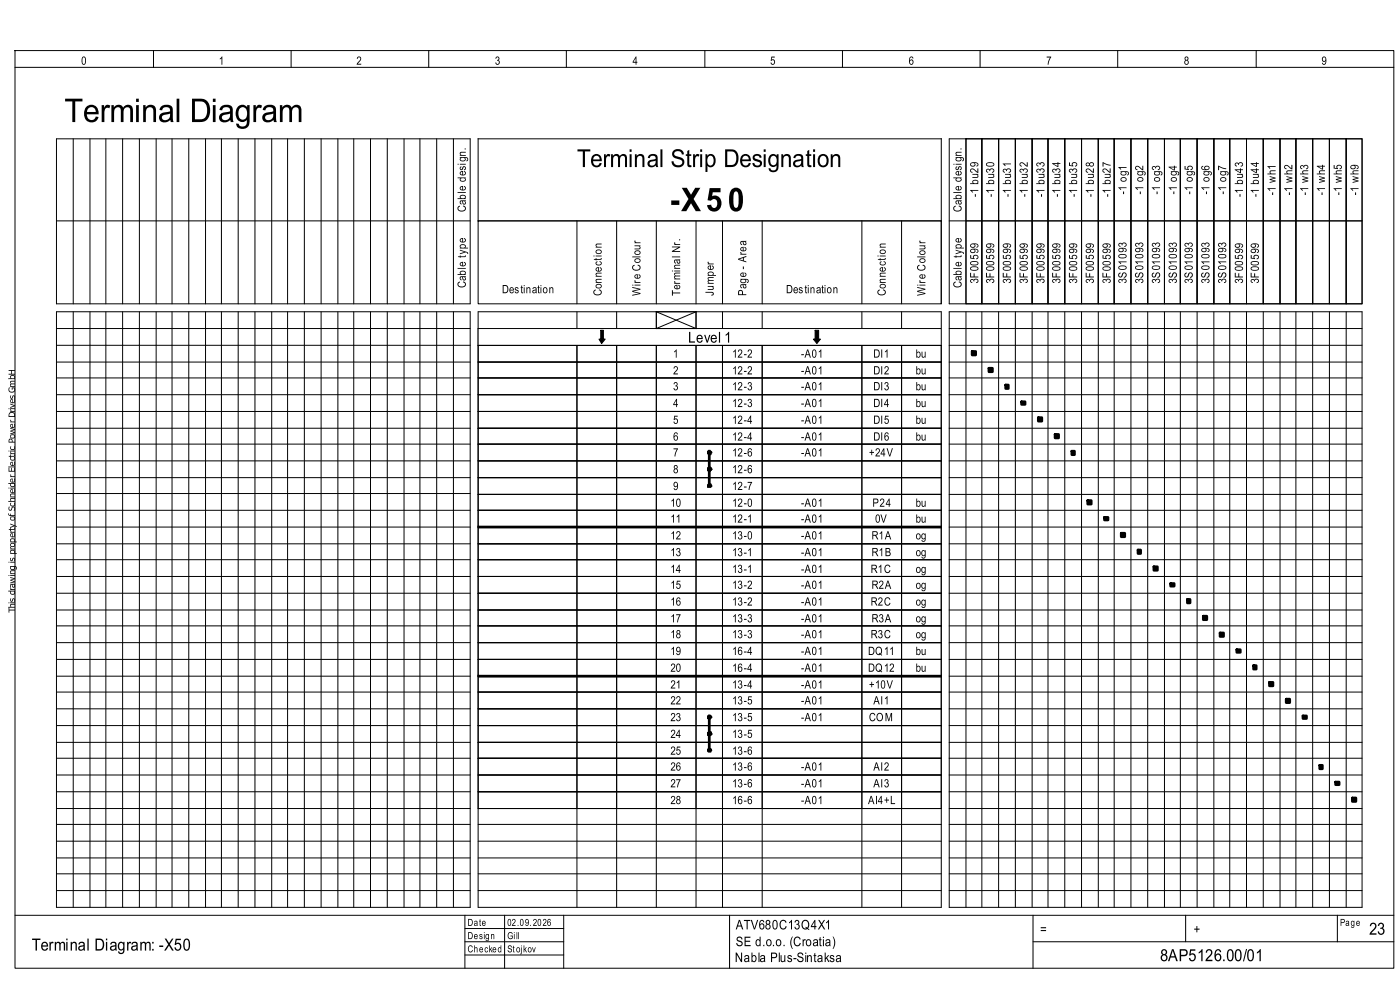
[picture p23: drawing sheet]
<svg xmlns="http://www.w3.org/2000/svg" width="420mm" height="297mm" viewBox="0 0 420 297" stroke-linecap="round" stroke-linejoin="round" font-family="sans-serif">
<defs><g id="words">
<g font-size="9.8">
<text x="19.3" y="36.6">Terminal Diagram</text>
<text x="200.8" y="63.3">-X50</text>
</g>
<text font-size="7.4" x="173" y="50.1">Terminal Strip Designation</text>
<g font-size="5">
<text x="410.6" y="280.3">23</text>
<text x="9.5" y="285">Terminal Diagram: -X50</text>
<text x="347.9" y="288.2">8AP5126.00/01</text>
</g>
<g font-size="4.5">
<text x="206.4" y="102.7">L</text>
<text x="208.8" y="102.7">evel</text>
<text x="217.2" y="102.7">1</text>
</g>
<g font-size="4">
<text x="220.7" y="278.7">ATV680C13Q4X1</text>
<text x="311.9" y="280">=</text>
<text x="358" y="280">+</text>
<text x="220.7" y="283.7">SE d.o.o. (Croatia)</text>
<text x="220.4" y="288.5">Nabla Plus-Sintaksa</text>
</g>
<g font-size="3.4">
<text x="24.3" y="19.4">0</text>
<text x="65.6" y="19.4">1</text>
<text x="106.9" y="19.4">2</text>
<text x="148.4" y="19.4">3</text>
<text x="189.7" y="19.4">4</text>
<text x="231" y="19.4">5</text>
<text x="272.5" y="19.4">6</text>
<text x="313.8" y="19.4">7</text>
<text x="355.1" y="19.4">8</text>
<text x="396.3" y="19.4">9</text>
<text x="293.4" y="59.1" transform="rotate(-90 293.4 59.1)">-1 bu29</text>
<text x="298.2" y="59.1" transform="rotate(-90 298.2 59.1)">-1 bu30</text>
<text x="303.2" y="59.1" transform="rotate(-90 303.2 59.1)">-1 bu31</text>
<text x="308.2" y="59.1" transform="rotate(-90 308.2 59.1)">-1 bu32</text>
<text x="313.3" y="59.1" transform="rotate(-90 313.3 59.1)">-1 bu33</text>
<text x="318" y="59.1" transform="rotate(-90 318 59.1)">-1 bu34</text>
<text x="323.1" y="59.1" transform="rotate(-90 323.1 59.1)">-1 bu35</text>
<text x="328.1" y="59.1" transform="rotate(-90 328.1 59.1)">-1 bu28</text>
<text x="333.1" y="59.1" transform="rotate(-90 333.1 59.1)">-1 bu27</text>
<text x="337.9" y="58.3" transform="rotate(-90 337.9 58.3)">-1 og1</text>
<text x="342.9" y="58.3" transform="rotate(-90 342.9 58.3)">-1 og2</text>
<text x="347.9" y="58.3" transform="rotate(-90 347.9 58.3)">-1 og3</text>
<text x="353" y="58.3" transform="rotate(-90 353 58.3)">-1 og4</text>
<text x="357.7" y="58.3" transform="rotate(-90 357.7 58.3)">-1 og5</text>
<text x="362.7" y="58.3" transform="rotate(-90 362.7 58.3)">-1 og6</text>
<text x="367.8" y="58.3" transform="rotate(-90 367.8 58.3)">-1 og7</text>
<text x="372.8" y="59.1" transform="rotate(-90 372.8 59.1)">-1 bu43</text>
<text x="377.6" y="59.1" transform="rotate(-90 377.6 59.1)">-1 bu44</text>
<text x="382.6" y="58.6" transform="rotate(-90 382.6 58.6)">-1 wh1</text>
<text x="387.6" y="58.6" transform="rotate(-90 387.6 58.6)">-1 wh2</text>
<text x="392.4" y="58.6" transform="rotate(-90 392.4 58.6)">-1 wh3</text>
<text x="397.4" y="58.6" transform="rotate(-90 397.4 58.6)">-1 wh4</text>
<text x="402.4" y="58.6" transform="rotate(-90 402.4 58.6)">-1 wh5</text>
<text x="407.5" y="58.6" transform="rotate(-90 407.5 58.6)">-1 wh9</text>
<text x="139.7" y="63.6" transform="rotate(-90 139.7 63.6)">Cable design.</text>
<text x="288.4" y="63.6" transform="rotate(-90 288.4 63.6)">Cable design.</text>
<text x="139.7" y="86.3" transform="rotate(-90 139.7 86.3)">Cable type</text>
<text x="150.5" y="87.9">Destination</text>
<text x="180.4" y="88.7" transform="rotate(-90 180.4 88.7)">Connection</text>
<text x="192.1" y="88.7" transform="rotate(-90 192.1 88.7)">Wire Colour</text>
<text x="204" y="88.7" transform="rotate(-90 204 88.7)">Terminal Nr.</text>
<text x="214" y="88.7" transform="rotate(-90 214 88.7)">Jumper</text>
<text x="223.8" y="88.7" transform="rotate(-90 223.8 88.7)">Page - Area</text>
<text x="235.7" y="87.9">Destination</text>
<text x="265.6" y="88.7" transform="rotate(-90 265.6 88.7)">Connection</text>
<text x="277.5" y="88.7" transform="rotate(-90 277.5 88.7)">Wire Colour</text>
<text x="288.4" y="86.3" transform="rotate(-90 288.4 86.3)">Cable type</text>
<text x="293.4" y="85" transform="rotate(-90 293.4 85)">3F00599</text>
<text x="298.2" y="85" transform="rotate(-90 298.2 85)">3F00599</text>
<text x="303.2" y="85" transform="rotate(-90 303.2 85)">3F00599</text>
<text x="308.2" y="85" transform="rotate(-90 308.2 85)">3F00599</text>
<text x="313.3" y="85" transform="rotate(-90 313.3 85)">3F00599</text>
<text x="318" y="85" transform="rotate(-90 318 85)">3F00599</text>
<text x="323.1" y="85" transform="rotate(-90 323.1 85)">3F00599</text>
<text x="328.1" y="85" transform="rotate(-90 328.1 85)">3F00599</text>
<text x="333.1" y="85" transform="rotate(-90 333.1 85)">3F00599</text>
<text x="337.9" y="85" transform="rotate(-90 337.9 85)">3S01093</text>
<text x="342.9" y="85" transform="rotate(-90 342.9 85)">3S01093</text>
<text x="347.9" y="85" transform="rotate(-90 347.9 85)">3S01093</text>
<text x="353" y="85" transform="rotate(-90 353 85)">3S01093</text>
<text x="357.7" y="85" transform="rotate(-90 357.7 85)">3S01093</text>
<text x="362.7" y="85" transform="rotate(-90 362.7 85)">3S01093</text>
<text x="367.8" y="85" transform="rotate(-90 367.8 85)">3S01093</text>
<text x="372.8" y="85" transform="rotate(-90 372.8 85)">3F00599</text>
<text x="377.6" y="85" transform="rotate(-90 377.6 85)">3F00599</text>
<text x="201.9" y="107.2">1</text>
<text x="219.6" y="107.2">12-2</text>
<text x="240.2" y="107.2">-A01</text>
<text x="261.9" y="107.2">DI1</text>
<text x="274.6" y="107.2">bu</text>
<text x="201.9" y="112.3">2</text>
<text x="219.6" y="112.3">12-2</text>
<text x="240.2" y="112.3">-A01</text>
<text x="261.9" y="112.3">DI2</text>
<text x="274.6" y="112.3">bu</text>
<text x="201.9" y="117">3</text>
<text x="219.6" y="117">12-3</text>
<text x="240.2" y="117">-A01</text>
<text x="261.9" y="117">DI3</text>
<text x="274.6" y="117">bu</text>
<text x="201.9" y="122.1">4</text>
<text x="219.6" y="122.1">12-3</text>
<text x="240.2" y="122.1">-A01</text>
<text x="261.9" y="122.1">DI4</text>
<text x="274.6" y="122.1">bu</text>
<text x="201.9" y="127.1">5</text>
<text x="219.6" y="127.1">12-4</text>
<text x="240.2" y="127.1">-A01</text>
<text x="261.9" y="127.1">DI5</text>
<text x="274.6" y="127.1">bu</text>
<text x="201.9" y="136.9">7</text>
<text x="201.9" y="132.1">6</text>
<text x="219.6" y="136.9">12-6</text>
<text x="219.6" y="132.1">12-4</text>
<text x="240.2" y="136.9">-A01</text>
<text x="240.2" y="132.1">-A01</text>
<text x="260.6" y="136.9">+24V</text>
<text x="261.9" y="132.1">DI6</text>
<text x="274.6" y="132.1">bu</text>
<text x="201.9" y="141.9">8</text>
<text x="219.6" y="141.9">12-6</text>
<text x="201.9" y="146.9">9</text>
<text x="219.6" y="146.9">12-7</text>
<text x="201.1" y="152">10</text>
<text x="219.6" y="152">12-0</text>
<text x="240.2" y="152">-A01</text>
<text x="261.7" y="152">P24</text>
<text x="274.6" y="152">bu</text>
<text x="201.1" y="161.7">12</text>
<text x="201.1" y="156.7">11</text>
<text x="219.6" y="161.7">13-0</text>
<text x="219.6" y="156.7">12-1</text>
<text x="240.2" y="161.7">-A01</text>
<text x="240.2" y="156.7">-A01</text>
<text x="261.4" y="161.7">R1A</text>
<text x="262.5" y="156.7">0V</text>
<text x="274.6" y="161.7">og</text>
<text x="274.6" y="156.7">bu</text>
<text x="201.1" y="166.8">13</text>
<text x="219.6" y="166.8">13-1</text>
<text x="240.2" y="166.8">-A01</text>
<text x="261.4" y="166.8">R1B</text>
<text x="274.6" y="166.8">og</text>
<text x="201.1" y="171.8">14</text>
<text x="219.6" y="171.8">13-1</text>
<text x="240.2" y="171.8">-A01</text>
<text x="261.1" y="171.8">R1C</text>
<text x="274.6" y="171.8">og</text>
<text x="201.1" y="176.6">15</text>
<text x="219.6" y="176.6">13-2</text>
<text x="240.2" y="176.6">-A01</text>
<text x="261.4" y="176.6">R2A</text>
<text x="274.6" y="176.6">og</text>
<text x="201.1" y="181.6">16</text>
<text x="219.6" y="181.6">13-2</text>
<text x="240.2" y="181.6">-A01</text>
<text x="261.1" y="181.6">R2C</text>
<text x="274.6" y="181.6">og</text>
<text x="201.1" y="191.4">18</text>
<text x="201.1" y="186.6">17</text>
<text x="219.6" y="191.4">13-3</text>
<text x="219.6" y="186.6">13-3</text>
<text x="240.2" y="191.4">-A01</text>
<text x="240.2" y="186.6">-A01</text>
<text x="261.1" y="191.4">R3C</text>
<text x="261.4" y="186.6">R3A</text>
<text x="274.6" y="191.4">og</text>
<text x="274.6" y="186.6">og</text>
<text x="201.1" y="196.4">19</text>
<text x="219.6" y="196.4">16-4</text>
<text x="240.2" y="196.4">-A01</text>
<text x="260.3" y="196.4">DQ11</text>
<text x="274.6" y="196.4">bu</text>
<text x="201.1" y="201.4">20</text>
<text x="219.6" y="201.4">16-4</text>
<text x="240.2" y="201.4">-A01</text>
<text x="260.3" y="201.4">DQ12</text>
<text x="274.6" y="201.4">bu</text>
<text x="201.1" y="206.5">21</text>
<text x="219.6" y="206.5">13-4</text>
<text x="240.2" y="206.5">-A01</text>
<text x="260.6" y="206.5">+10V</text>
<text x="201.1" y="211.2">22</text>
<text x="219.6" y="211.2">13-5</text>
<text x="240.2" y="211.2">-A01</text>
<text x="261.9" y="211.2">AI1</text>
<text x="201.1" y="221.3">24</text>
<text x="201.1" y="216.3">23</text>
<text x="219.6" y="221.3">13-5</text>
<text x="219.6" y="216.3">13-5</text>
<text x="240.2" y="216.3">-A01</text>
<text x="260.6" y="216.3">COM</text>
<text x="201.1" y="226.3">25</text>
<text x="219.6" y="226.3">13-6</text>
<text x="201.1" y="231.1">26</text>
<text x="219.6" y="231.1">13-6</text>
<text x="240.2" y="231.1">-A01</text>
<text x="261.9" y="231.1">AI2</text>
<text x="201.1" y="236.1">27</text>
<text x="219.6" y="236.1">13-6</text>
<text x="240.2" y="236.1">-A01</text>
<text x="261.9" y="236.1">AI3</text>
<text x="201.1" y="241.1">28</text>
<text x="219.6" y="241.1">16-6</text>
<text x="240.2" y="241.1">-A01</text>
<text x="260.3" y="241.1">AI4+L</text>
</g>
<g font-size="2.9">
<text x="140.2" y="277.6">Date</text>
<text x="140.2" y="281.6">Design</text>
<text x="152.1" y="277.6">02.09.2026</text>
<text x="152.1" y="281.6">Gill</text>
<text x="401.9" y="277.6">Page</text>
<text x="140.2" y="285.6">Checked</text>
<text x="152.1" y="285.6">Stojkov</text>
</g>
<text font-size="2.6" x="4.5" y="183.7" transform="rotate(-90 4.5 183.7)">This drawing is property of Schneider Electric Power Drives GmbH</text>
</g></defs>
<g fill="none" stroke="#000" stroke-width=".3">
<path d="M4.5 15.2h413.5v275.1h-413.5zM46 15.2v5M87.3 15.2v5M128.6 15.2v5M169.9 15.2v5M211.4 15.2v5M252.7 15.2v5M294 15.2v5M335.2 15.2v5M376.8 15.2v5M4.5 20.2h413.5M16.9 41.6h124.1v49.5h-124.1z"/>
<path d="M22 41.6v49.5M27 41.6v49.5M31.7 41.6v49.5M36.8 41.6v49.5M41.8 41.6v49.5M46.8 41.6v49.5M51.6 41.6v49.5M56.6 41.6v49.5M61.6 41.6v49.5M66.4 41.6v49.5M71.4 41.6v49.5M76.5 41.6v49.5"/>
<path d="M81.5 41.6v49.5M86.3 41.6v49.5M91.3 41.6v49.5M96.3 41.6v49.5M101.3 41.6v49.5M106.1 41.6v49.5M111.1 41.6v49.5M116.2 41.6v49.5M121.2 41.6v49.5M125.9 41.6v49.5M131 41.6v49.5M136 41.6v49.5"/>
<path d="M284.7 41.6h123.8v49.5h-123.8zM289.7 41.6h4.8v49.5h-4.8zM289.7 41.6v49.5M294.5 41.6h5v49.5h-5zM294.5 41.6v49.5M299.5 41.6h5v49.5h-5zM299.5 41.6v49.5M304.5 41.6h5.1v49.5h-5.1zM304.5 41.6v49.5M309.6 41.6h4.7v49.5h-4.7zM309.6 41.6v49.5M314.3 41.6h5.1v49.5h-5.1z"/>
<path d="M314.3 41.6v49.5M319.4 41.6h5v49.5h-5zM319.4 41.6v49.5M324.4 41.6h5v49.5h-5zM324.4 41.6v49.5M329.4 41.6h4.8v49.5h-4.8zM329.4 41.6v49.5M334.2 41.6h5v49.5h-5zM334.2 41.6v49.5M339.2 41.6h5v49.5h-5zM339.2 41.6v49.5M344.2 41.6h5v49.5h-5z"/>
<path d="M344.2 41.6v49.5M349.2 41.6h4.8v49.5h-4.8zM349.2 41.6v49.5M354 41.6h5v49.5h-5zM354 41.6v49.5M359 41.6h5.1v49.5h-5.1zM359 41.6v49.5M364.1 41.6h4.7v49.5h-4.7zM364.1 41.6v49.5M368.8 41.6h5.1v49.5h-5.1zM368.8 41.6v49.5M373.9 41.6h5v49.5h-5z"/>
<path d="M373.9 41.6v49.5M378.9 41.6h5v49.5h-5zM378.9 41.6v49.5M383.9 41.6h4.8v49.5h-4.8zM383.9 41.6v49.5M388.7 41.6h5v49.5h-5zM388.7 41.6v49.5M393.7 41.6h5v49.5h-5zM393.7 41.6v49.5M398.7 41.6h5.1v49.5h-5.1zM398.7 41.6v49.5M403.8 41.6h4.7v49.5h-4.7z"/>
<path d="M403.8 41.6v49.5M16.9 66.2h124.1M143.4 66.2h138.9v24.9h-138.9zM173 66.2v24.9M184.9 66.2v24.9M196.8 66.2v24.9M208.8 66.2v24.9M216.7 66.2v24.9M228.6 66.2v24.9M258.5 66.2v24.9M270.4 66.2v24.9M282.3 66.2v24.9"/>
<path d="M284.7 66.2h123.8M16.9 93.5h124.1v178.6h-124.1zM16.9 98.5h124.1M22 93.5v178.6M27 93.5v178.6M31.7 93.5v178.6M36.8 93.5v178.6M41.8 93.5v178.6M46.8 93.5v178.6M51.6 93.5v178.6M56.6 93.5v178.6M61.6 93.5v178.6"/>
<path d="M66.4 93.5v178.6M71.4 93.5v178.6M76.5 93.5v178.6M81.5 93.5v178.6M86.3 93.5v178.6M91.3 93.5v178.6M96.3 93.5v178.6M101.3 93.5v178.6M106.1 93.5v178.6M111.1 93.5v178.6M116.2 93.5v178.6M121.2 93.5v178.6"/>
<path d="M125.9 93.5v178.6M131 93.5v178.6M136 93.5v178.6M143.4 93.5h138.9v178.6h-138.9zM143.4 98.5h138.9M173 93.5v178.6M184.9 93.5v178.6M196.8 93.5v178.6M208.8 93.5v178.6M216.7 93.5v178.6M228.6 93.5v178.6M258.5 93.5v178.6"/>
<path d="M270.4 93.5v178.6M284.7 93.5h123.8v178.6h-123.8zM284.7 98.5h123.8M289.7 93.5v178.6M294.5 93.5v178.6M299.5 93.5v178.6M304.5 93.5v178.6M309.6 93.5v178.6M314.3 93.5v178.6M319.4 93.5v178.6M324.4 93.5v178.6M329.4 93.5v178.6"/>
<path d="M334.2 93.5v178.6M339.2 93.5v178.6M344.2 93.5v178.6M349.2 93.5v178.6M354 93.5v178.6M359 93.5v178.6M364.1 93.5v178.6M368.8 93.5v178.6M373.9 93.5v178.6M378.9 93.5v178.6M383.9 93.5v178.6M388.7 93.5v178.6"/>
<path d="M393.7 93.5v178.6M398.7 93.5v178.6M403.8 93.5v178.6M16.9 103.5h124.1M16.9 108.6h124.1M16.9 113.3h124.1M16.9 118.4h124.1M143.4 103.5h138.9M143.4 108.6h138.9M143.4 113.3h138.9M143.4 118.4h138.9M284.7 103.5h123.8"/>
<path d="M284.7 108.6h123.8M284.7 113.3h123.8M284.7 118.4h123.8M292.1 105.9h.1M297.1 110.9h.1M302.2 116h.1M16.9 123.4h124.1M16.9 128.4h124.1M16.9 133.2h124.1M16.9 138.2h124.1M143.4 123.4h138.9M143.4 128.4h138.9"/>
<path d="M143.4 133.2h138.9M143.4 138.2h138.9M284.7 123.4h123.8M284.7 128.4h123.8M284.7 133.2h123.8M284.7 138.2h123.8M306.9 120.7h.1M311.9 125.8h.1M317 130.8h.1M321.7 135.8h.1M16.9 143.2h124.1M16.9 153h124.1"/>
<path d="M16.9 158h124.1M16.9 148h124.1M143.4 157.8h138.9v.5h-138.9zM143.4 143.2h138.9M143.4 148.3h138.9M143.4 153h138.9M143.4 158h138.9M284.7 143.2h123.8M284.7 148.3h123.8M284.7 153h123.8M284.7 158h123.8M326.8 150.6h.1"/>
<path d="M331.8 155.7h.1M16.9 163.1h124.1M16.9 167.8h124.1M16.9 172.9h124.1M16.9 177.9h124.1M143.4 163.1h138.9M143.4 167.8h138.9M143.4 172.9h138.9M143.4 177.9h138.9M284.7 163.1h123.8M284.7 167.8h123.8M284.7 172.9h123.8"/>
<path d="M284.7 177.9h123.8M336.8 160.4h.1M341.6 165.5h.1M346.6 170.5h.1M351.6 175.5h.1M16.9 182.9h124.1M16.9 187.7h124.1M16.9 192.7h124.1M16.9 197.7h124.1M143.4 182.9h138.9M143.4 187.7h138.9M143.4 192.7h138.9"/>
<path d="M143.4 197.7h138.9M284.7 182.9h123.8M284.7 187.7h123.8M284.7 192.7h123.8M284.7 197.7h123.8M356.7 180.3h.1M361.4 185.3h.1M366.4 190.3h.1M371.5 195.4h.1M16.9 202.8h124.1M16.9 207.5h124.1M16.9 212.5h124.1"/>
<path d="M16.9 217.6h124.1M143.4 202.5h138.9v.5h-138.9zM143.4 202.8h138.9M143.4 207.5h138.9M143.4 212.5h138.9M143.4 217.6h138.9M284.7 202.8h123.8M284.7 207.5h123.8M284.7 212.5h123.8M284.7 217.6h123.8M376.5 200.1h.1M381.3 205.1h.1"/>
<path d="M386.3 210.2h.1M391.3 214.9h.1M16.9 222.6h124.1M16.9 227.4h124.1M16.9 232.4h124.1M16.9 237.4h124.1M143.4 222.6h138.9M143.4 227.4h138.9M143.4 232.4h138.9M143.4 237.4h138.9M284.7 222.6h123.8M284.7 227.4h123.8"/>
<path d="M284.7 232.4h123.8M284.7 237.4h123.8M396.3 230h.1M401.1 234.8h.1M406.1 239.8h.1M16.9 242.4h124.1M16.9 247.2h124.1M16.9 252.2h124.1M16.9 257.3h124.1M143.4 242.4h138.9M143.4 247.2h138.9M143.4 252.2h138.9"/>
<path d="M143.4 257.3h138.9M284.7 242.4h123.8M284.7 247.2h123.8M284.7 252.2h123.8M284.7 257.3h123.8M4.5 274.5h413.5M16.9 262h124.1M16.9 267.1h124.1M139.4 274.5v15.8M139.4 278.4h29.7M143.4 262h138.9M143.4 267.1h138.9"/>
<path d="M151.3 274.5v15.8M169.1 274.5v15.8M218.8 274.5v15.8M284.7 262h123.8M284.7 267.1h123.8M309.8 274.5v15.8M355.6 274.5v7.9M401.1 274.5v7.9M139.4 282.4h29.7M139.4 286.4h29.7M309.8 282.4h108.2"/>
</g>
<g fill="#000">
<path d="M291.6 105.4h1v1.1h-1z" fill-rule="evenodd"/>
<path d="M296.6 110.4h1.1v1.1h-1.1z" fill-rule="evenodd"/>
<path d="M301.6 115.4h.8v1.1h-.8z" fill-rule="evenodd"/>
<path d="M306.4 120.5h1v.8h-1z" fill-rule="evenodd"/>
<path d="M311.4 125.2h1.1v1.1h-1.1z" fill-rule="evenodd"/>
<path d="M316.4 130.3h1.1v1h-1.1z" fill-rule="evenodd"/>
<path d="M321.5 135.3h.8v1h-.8z" fill-rule="evenodd"/>
<path d="M143.4 157.8h138.9v.5h-138.9z" fill-rule="evenodd"/>
<path d="M326.2 150.1h1.1v1.1h-1.1z" fill-rule="evenodd"/>
<path d="M331.3 155.1h1v.8h-1z" fill-rule="evenodd"/>
<path d="M336.3 159.9h1v1.1h-1z" fill-rule="evenodd"/>
<path d="M341.3 164.9h.8v1.1h-.8z" fill-rule="evenodd"/>
<path d="M346.1 170h1v1h-1z" fill-rule="evenodd"/>
<path d="M351.1 175h1.1v.8h-1.1z" fill-rule="evenodd"/>
<path d="M356.1 179.7h.8v1.1h-.8z" fill-rule="evenodd"/>
<path d="M360.9 184.8h1v1h-1z" fill-rule="evenodd"/>
<path d="M365.9 189.8h1.1v1.1h-1.1z" fill-rule="evenodd"/>
<path d="M370.9 194.8h1.1v.8h-1.1z" fill-rule="evenodd"/>
<path d="M376 199.6h.8v1h-.8z" fill-rule="evenodd"/>
<path d="M143.4 202.5h138.9v.5h-138.9z" fill-rule="evenodd"/>
<path d="M380.7 204.6h1.1v1.1h-1.1z" fill-rule="evenodd"/>
<path d="M385.8 209.6h1v1.1h-1z" fill-rule="evenodd"/>
<path d="M390.8 214.7h1v.8h-1z" fill-rule="evenodd"/>
<path d="M395.8 229.5h.8v1h-.8z" fill-rule="evenodd"/>
<path d="M400.6 234.5h1v.8h-1z" fill-rule="evenodd"/>
<path d="M405.6 239.3h1.1v1h-1.1z" fill-rule="evenodd"/>
</g>
<g fill="none" stroke="#000" stroke-width=".79">
<path d="M291.6 105.4h1v1.1h-1zM296.6 110.4h1.1v1.1h-1.1zM301.6 115.4h.8v1.1h-.8zM306.4 120.5h1v.8h-1zM311.4 125.2h1.1v1.1h-1.1zM316.4 130.3h1.1v1h-1.1zM321.5 135.3h.8v1h-.8zM326.2 150.1h1.1v1.1h-1.1zM331.3 155.1h1v.8h-1zM336.3 159.9h1v1.1h-1zM341.3 164.9h.8v1.1h-.8zM346.1 170h1v1h-1z"/>
<path d="M351.1 175h1.1v.8h-1.1zM356.1 179.7h.8v1.1h-.8zM360.9 184.8h1v1h-1zM365.9 189.8h1.1v1.1h-1.1zM370.9 194.8h1.1v.8h-1.1zM376 199.6h.8v1h-.8zM380.7 204.6h1.1v1.1h-1.1zM385.8 209.6h1v1.1h-1zM390.8 214.7h1v.8h-1zM395.8 229.5h.8v1h-.8zM400.6 234.5h1v.8h-1zM405.6 239.3h1.1v1h-1.1z"/>
</g>
<path d="M143.4 98.5h138.9v5h-138.9z" fill-rule="evenodd" fill="#fff"/>
<g fill="none" stroke="#000" stroke-width=".3">
<path d="M143.4 41.6h138.9v24.6h-138.9zM143.4 98.5h138.9v5h-138.9zM180.2 99h.8v2.7h.5l-1.1 1.3-.7-1.3h.5zM196.8 93.5h12M196.8 93.5l12 5v-5M196.8 93.5v5l12-5M244.5 99h1v2.7h.6l-1.1 1.3-1.1-1.3h.6zM212.2 135.3h.3v-.3h.5v.3h.3v.3h.2v.2h-.2v.5h-.8v-.2h-.3zM212.5 135.8h.5v4.8h-.5zM212.2 140.3h.3v-.2h.5l.5 .7-.5 .3v.3h-.5v-.3h-.3zM212.5 140.6h.5v5h-.5zM212.5 145.1h.8v.5h.2v.3h-.2v.2h-1.1v-.8h.3z"/>
<path d="M212.2 219.7h.3v-.3h.8v.6h.2v.2l-.8 .6v-.3h-.5zM212.2 214.7h.3v-.3h.5l.5 .8h-.2l-.3 .5h-.5v-.2h-.3zM212.5 214.9h.5v5.1h-.5zM212.5 220h.5v5h-.5zM212.2 224.7l.3-.2h.8l.2 .5a.67 .67 0 0 1-.8 .5 .67 .67 0 0 1-.5-.8z"/>
</g>
<g fill="#000">
<path d="M180.2 99h.8v2.7h.5l-1.1 1.3-.7-1.3h.5z" fill-rule="evenodd"/>
<path d="M244.5 99h1v2.7h.6l-1.1 1.3-1.1-1.3h.6z" fill-rule="evenodd"/>
<path d="M212.5 135.8h.5v4.8h-.5z" fill-rule="evenodd"/>
<path d="M212.2 135.3h.3v-.3h.5v.3h.3v.3h.2v.2h-.2v.5h-.8v-.2h-.3z" fill-rule="evenodd"/>
<path d="M212.5 140.6h.5v5h-.5z" fill-rule="evenodd"/>
<path d="M212.2 140.3h.3v-.2h.5l.5 .7-.5 .3v.3h-.5v-.3h-.3z" fill-rule="evenodd"/>
<path d="M212.5 145.1h.8v.5h.2v.3h-.2v.2h-1.1v-.8h.3z" fill-rule="evenodd"/>
<path d="M212.2 140.3h.3v-.2h.5l.5 .7-.5 .3v.3h-.5v-.3h-.3z" fill-rule="evenodd"/>
<path d="M212.5 214.9h.5v5.1h-.5z" fill-rule="evenodd"/>
<path d="M212.5 220h.5v5h-.5z" fill-rule="evenodd"/>
<path d="M212.2 219.7h.3v-.3h.8v.6h.2v.2l-.8 .6v-.3h-.5z" fill-rule="evenodd"/>
<path d="M212.2 214.7h.3v-.3h.5l.5 .8h-.2l-.3 .5h-.5v-.2h-.3z" fill-rule="evenodd"/>
<path d="M212.2 219.7h.3v-.3h.8v.6h.2v.2l-.8 .6v-.3h-.5z" fill-rule="evenodd"/>
<path d="M212.2 224.7l.3-.2h.8l.2 .5a.67 .67 0 0 1-.8 .5 .67 .67 0 0 1-.5-.8z" fill-rule="evenodd"/>
</g>
<use href="#words"/>
</svg>
